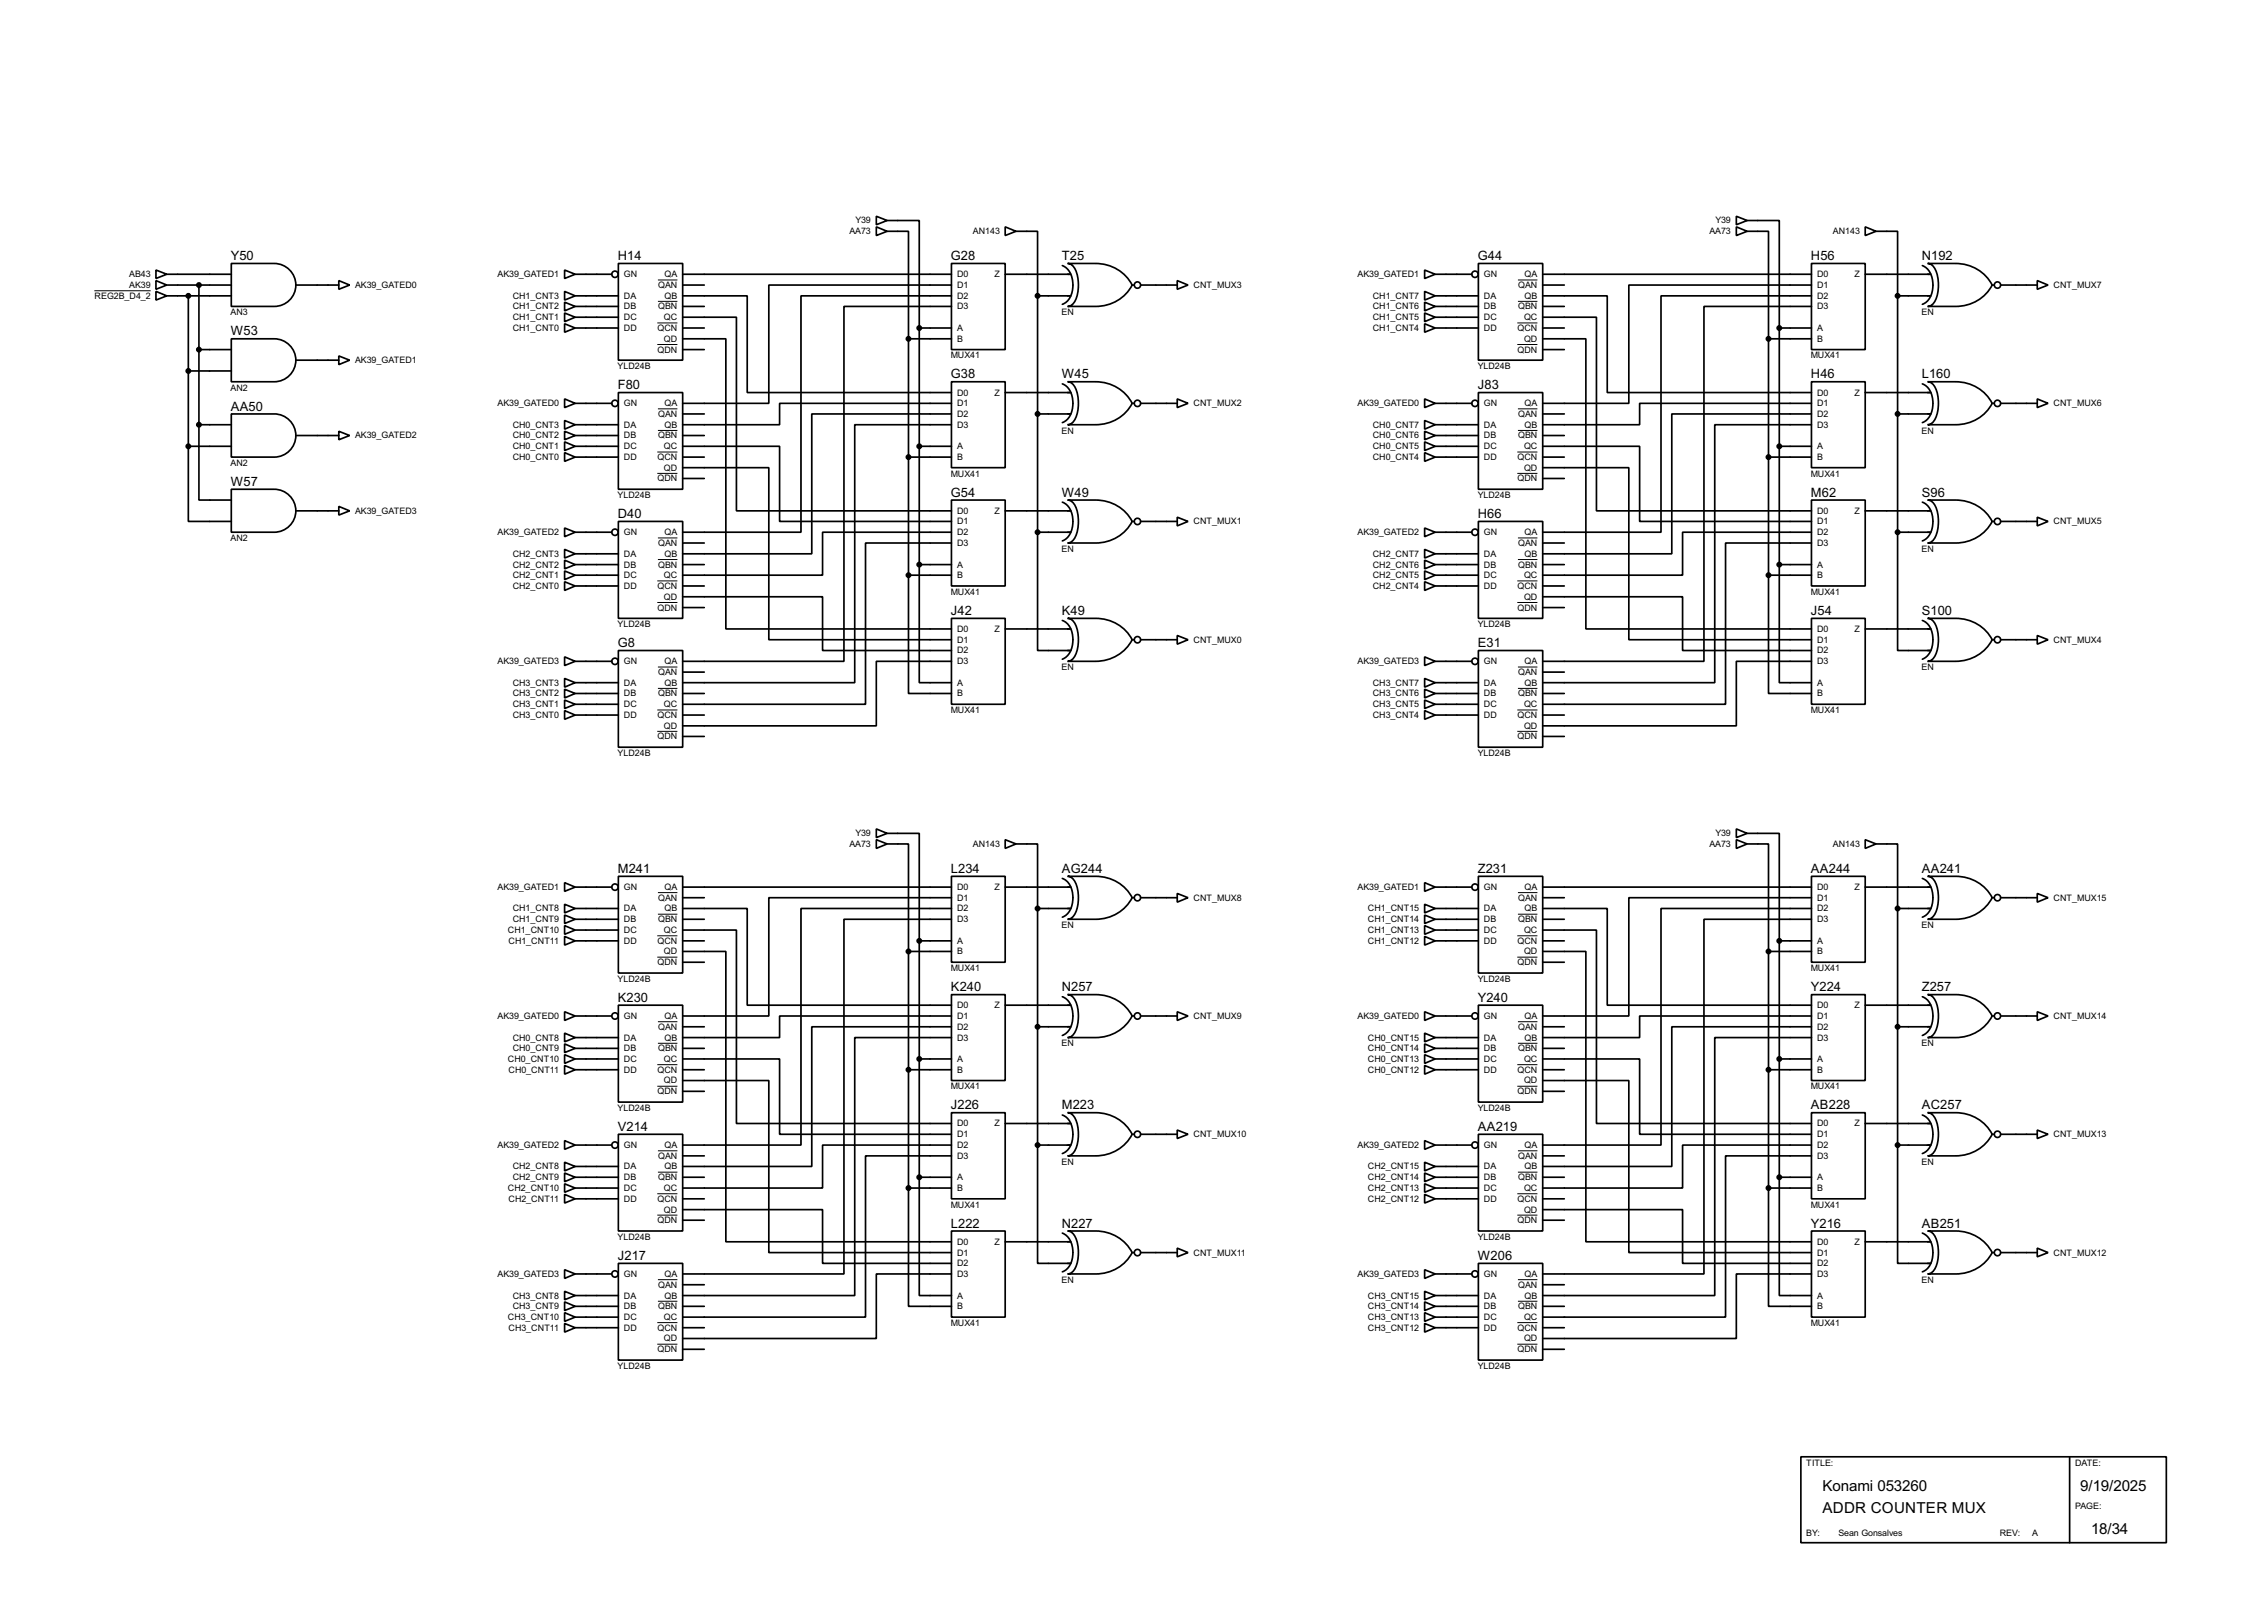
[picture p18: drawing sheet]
<svg xmlns="http://www.w3.org/2000/svg" width="536mm" height="383mm" viewBox="0 0 536 383" stroke-linecap="round" stroke-linejoin="round" font-family="sans-serif">
<defs><g id="words">
<g font-size="4">
<text x="430.6" y="352.4">Konami 053260</text>
<text x="491.5" y="352.4">9/19/2025</text>
<text x="430.6" y="357.4">ADDR COUNTER MUX</text>
<text x="494.1" y="362.5">18/34</text>
</g>
<g font-size="3.4">
<text x="54.5" y="61.4">Y50</text>
<text x="146" y="61.4">H14</text>
<text x="224.7" y="61.4">G28</text>
<text x="250.9" y="61.4">T25</text>
<text x="349.2" y="61.4">G44</text>
<text x="427.9" y="61.4">H56</text>
<text x="454.1" y="61.4">N192</text>
<text x="54.5" y="79.3">W53</text>
<text x="224.7" y="89.4">G38</text>
<text x="250.9" y="89.4">W45</text>
<text x="427.9" y="89.4">H46</text>
<text x="454.1" y="89.4">L160</text>
<text x="146" y="92">F80</text>
<text x="349.2" y="92">J83</text>
<text x="54.5" y="97">AA50</text>
<text x="54.5" y="114.8">W57</text>
<text x="224.7" y="117.4">G54</text>
<text x="250.9" y="117.4">W49</text>
<text x="427.9" y="117.4">M62</text>
<text x="454.1" y="117.4">S96</text>
<text x="146" y="122.4">D40</text>
<text x="349.2" y="122.4">H66</text>
<text x="224.7" y="145.3">J42</text>
<text x="250.9" y="145.3">K49</text>
<text x="427.9" y="145.3">J54</text>
<text x="454.1" y="145.3">S100</text>
<text x="146" y="152.9">G8</text>
<text x="349.2" y="152.9">E31</text>
<text x="146" y="206.3">M241</text>
<text x="224.7" y="206.3">L234</text>
<text x="250.9" y="206.3">AG244</text>
<text x="349.2" y="206.3">Z231</text>
<text x="427.9" y="206.3">AA244</text>
<text x="454.1" y="206.3">AA241</text>
<text x="146" y="236.7">K230</text>
<text x="224.7" y="234.2">K240</text>
<text x="250.9" y="234.2">N257</text>
<text x="349.2" y="236.7">Y240</text>
<text x="427.9" y="234.2">Y224</text>
<text x="454.1" y="234.2">Z257</text>
<text x="224.7" y="262.1">J226</text>
<text x="250.9" y="262.1">M223</text>
<text x="427.9" y="262.1">AB228</text>
<text x="454.1" y="262.1">AC257</text>
<text x="146" y="267.2">V214</text>
<text x="349.2" y="267.2">AA219</text>
<text x="224.7" y="290.1">L222</text>
<text x="250.9" y="290.1">N227</text>
<text x="427.9" y="290.1">Y216</text>
<text x="454.1" y="290.1">AB251</text>
<text x="146" y="297.7">J217</text>
<text x="349.2" y="297.7">W206</text>
</g>
<g font-size="2.4">
<text x="202.1" y="52.8">Y39</text>
<text x="405.3" y="52.8">Y39</text>
<text x="200.7" y="55.4">AA73</text>
<text x="229.9" y="55.4">AN143</text>
<text x="403.9" y="55.4">AA73</text>
<text x="433.1" y="55.4">AN143</text>
<text x="30.5" y="65.5">AB43</text>
<text x="117.5" y="65.5">AK39_GATED1</text>
<text x="147.4" y="65.5">GN</text>
<text x="157" y="65.5">QA</text>
<text x="226.1" y="65.5">D0</text>
<text x="235" y="65.5">Z</text>
<text x="320.7" y="65.5">AK39_GATED1</text>
<text x="350.6" y="65.5">GN</text>
<text x="360.2" y="65.5">QA</text>
<text x="429.3" y="65.5">D0</text>
<text x="438.2" y="65.5">Z</text>
<text x="22.3" y="70.6">REG2B_D4_2</text>
<text x="30.5" y="68.1">AK39</text>
<text x="83.9" y="68.1">AK39_GATED0</text>
<text x="121.1" y="70.6">CH1_CNT3</text>
<text x="147.4" y="70.6">DA</text>
<text x="155.5" y="68.1">QAN</text>
<text x="157" y="70.6">QB</text>
<text x="226.1" y="68.1">D1</text>
<text x="226.1" y="70.6">D2</text>
<text x="282" y="68.1">CNT_MUX3</text>
<text x="324.3" y="70.6">CH1_CNT7</text>
<text x="350.6" y="70.6">DA</text>
<text x="358.7" y="68.1">QAN</text>
<text x="360.2" y="70.6">QB</text>
<text x="429.3" y="68.1">D1</text>
<text x="429.3" y="70.6">D2</text>
<text x="485.2" y="68.1">CNT_MUX7</text>
<text x="54.5" y="74.5">AN3</text>
<text x="121.1" y="73.1">CH1_CNT2</text>
<text x="121.1" y="75.6">CH1_CNT1</text>
<text x="147.4" y="73.1">DB</text>
<text x="147.4" y="75.6">DC</text>
<text x="155.5" y="73.1">QBN</text>
<text x="156.9" y="75.6">QC</text>
<text x="226.1" y="73.1">D3</text>
<text x="250.8" y="74.5">EN</text>
<text x="324.3" y="73.1">CH1_CNT6</text>
<text x="324.3" y="75.6">CH1_CNT5</text>
<text x="350.6" y="73.1">DB</text>
<text x="350.6" y="75.6">DC</text>
<text x="358.7" y="73.1">QBN</text>
<text x="360.1" y="75.6">QC</text>
<text x="429.3" y="73.1">D3</text>
<text x="454" y="74.5">EN</text>
<text x="121.1" y="78.2">CH1_CNT0</text>
<text x="147.4" y="78.2">DD</text>
<text x="155.3" y="78.2">QCN</text>
<text x="155.3" y="83.3">QDN</text>
<text x="156.9" y="80.8">QD</text>
<text x="226.1" y="78.2">A</text>
<text x="226.1" y="80.8">B</text>
<text x="324.3" y="78.2">CH1_CNT4</text>
<text x="350.6" y="78.2">DD</text>
<text x="358.5" y="78.2">QCN</text>
<text x="358.5" y="83.3">QDN</text>
<text x="360.1" y="80.8">QD</text>
<text x="429.3" y="78.2">A</text>
<text x="429.3" y="80.8">B</text>
<text x="83.9" y="85.8">AK39_GATED1</text>
<text x="145.9" y="87.2">YLD24B</text>
<text x="224.6" y="84.7">MUX41</text>
<text x="349.1" y="87.2">YLD24B</text>
<text x="427.8" y="84.7">MUX41</text>
<text x="54.5" y="92.3">AN2</text>
<text x="117.5" y="96">AK39_GATED0</text>
<text x="147.4" y="96">GN</text>
<text x="157" y="96">QA</text>
<text x="226.1" y="93.5">D0</text>
<text x="226.1" y="96">D1</text>
<text x="235" y="93.5">Z</text>
<text x="282" y="96">CNT_MUX2</text>
<text x="320.7" y="96">AK39_GATED0</text>
<text x="350.6" y="96">GN</text>
<text x="360.2" y="96">QA</text>
<text x="429.3" y="93.5">D0</text>
<text x="429.3" y="96">D1</text>
<text x="438.2" y="93.5">Z</text>
<text x="485.2" y="96">CNT_MUX6</text>
<text x="121.1" y="101">CH0_CNT3</text>
<text x="147.4" y="101">DA</text>
<text x="155.5" y="98.5">QAN</text>
<text x="157" y="101">QB</text>
<text x="226.1" y="98.5">D2</text>
<text x="226.1" y="101">D3</text>
<text x="324.3" y="101">CH0_CNT7</text>
<text x="350.6" y="101">DA</text>
<text x="358.7" y="98.5">QAN</text>
<text x="360.2" y="101">QB</text>
<text x="429.3" y="98.5">D2</text>
<text x="429.3" y="101">D3</text>
<text x="83.9" y="103.6">AK39_GATED2</text>
<text x="121.1" y="103.6">CH0_CNT2</text>
<text x="121.1" y="106.2">CH0_CNT1</text>
<text x="147.4" y="103.6">DB</text>
<text x="147.4" y="106.2">DC</text>
<text x="155.5" y="103.6">QBN</text>
<text x="156.9" y="106.2">QC</text>
<text x="226.1" y="106.2">A</text>
<text x="250.8" y="102.4">EN</text>
<text x="324.3" y="106.2">CH0_CNT5</text>
<text x="324.3" y="103.6">CH0_CNT6</text>
<text x="350.6" y="103.6">DB</text>
<text x="350.6" y="106.2">DC</text>
<text x="358.7" y="103.6">QBN</text>
<text x="360.1" y="106.2">QC</text>
<text x="429.3" y="106.2">A</text>
<text x="454" y="102.4">EN</text>
<text x="54.5" y="110.1">AN2</text>
<text x="121.1" y="108.7">CH0_CNT0</text>
<text x="147.4" y="108.7">DD</text>
<text x="155.3" y="108.7">QCN</text>
<text x="155.3" y="113.7">QDN</text>
<text x="156.9" y="111.2">QD</text>
<text x="224.6" y="112.6">MUX41</text>
<text x="226.1" y="108.7">B</text>
<text x="324.3" y="108.7">CH0_CNT4</text>
<text x="350.6" y="108.7">DD</text>
<text x="358.5" y="108.7">QCN</text>
<text x="358.5" y="113.7">QDN</text>
<text x="360.1" y="111.2">QD</text>
<text x="427.8" y="112.6">MUX41</text>
<text x="429.3" y="108.7">B</text>
<text x="145.9" y="117.7">YLD24B</text>
<text x="349.1" y="117.7">YLD24B</text>
<text x="83.9" y="121.4">AK39_GATED3</text>
<text x="226.1" y="121.4">D0</text>
<text x="226.1" y="123.9">D1</text>
<text x="235" y="121.4">Z</text>
<text x="282" y="123.9">CNT_MUX1</text>
<text x="429.3" y="121.4">D0</text>
<text x="429.3" y="123.9">D1</text>
<text x="438.2" y="121.4">Z</text>
<text x="485.2" y="123.9">CNT_MUX5</text>
<text x="54.5" y="127.8">AN2</text>
<text x="117.5" y="126.4">AK39_GATED2</text>
<text x="121.1" y="131.6">CH2_CNT3</text>
<text x="147.4" y="131.6">DA</text>
<text x="147.4" y="126.4">GN</text>
<text x="155.5" y="129">QAN</text>
<text x="157" y="126.4">QA</text>
<text x="157" y="131.6">QB</text>
<text x="226.1" y="126.4">D2</text>
<text x="226.1" y="129">D3</text>
<text x="250.8" y="130.4">EN</text>
<text x="320.7" y="126.4">AK39_GATED2</text>
<text x="324.3" y="131.6">CH2_CNT7</text>
<text x="350.6" y="131.6">DA</text>
<text x="350.6" y="126.4">GN</text>
<text x="358.7" y="129">QAN</text>
<text x="360.2" y="126.4">QA</text>
<text x="360.2" y="131.6">QB</text>
<text x="429.3" y="126.4">D2</text>
<text x="429.3" y="129">D3</text>
<text x="454" y="130.4">EN</text>
<text x="121.1" y="134.1">CH2_CNT2</text>
<text x="121.1" y="136.6">CH2_CNT1</text>
<text x="147.4" y="134.1">DB</text>
<text x="147.4" y="136.6">DC</text>
<text x="155.5" y="134.1">QBN</text>
<text x="156.9" y="136.6">QC</text>
<text x="226.1" y="134.1">A</text>
<text x="226.1" y="136.6">B</text>
<text x="324.3" y="134.1">CH2_CNT6</text>
<text x="324.3" y="136.6">CH2_CNT5</text>
<text x="350.6" y="134.1">DB</text>
<text x="350.6" y="136.6">DC</text>
<text x="358.7" y="134.1">QBN</text>
<text x="360.1" y="136.6">QC</text>
<text x="429.3" y="134.1">A</text>
<text x="429.3" y="136.6">B</text>
<text x="121.1" y="139.2">CH2_CNT0</text>
<text x="147.4" y="139.2">DD</text>
<text x="155.3" y="139.2">QCN</text>
<text x="156.9" y="141.7">QD</text>
<text x="224.6" y="140.5">MUX41</text>
<text x="324.3" y="139.2">CH2_CNT4</text>
<text x="350.6" y="139.2">DD</text>
<text x="358.5" y="139.2">QCN</text>
<text x="360.1" y="141.7">QD</text>
<text x="427.8" y="140.5">MUX41</text>
<text x="145.9" y="148.2">YLD24B</text>
<text x="155.3" y="144.3">QDN</text>
<text x="226.1" y="149.3">D0</text>
<text x="235" y="149.3">Z</text>
<text x="349.1" y="148.2">YLD24B</text>
<text x="358.5" y="144.3">QDN</text>
<text x="429.3" y="149.3">D0</text>
<text x="438.2" y="149.3">Z</text>
<text x="226.1" y="151.9">D1</text>
<text x="226.1" y="154.4">D2</text>
<text x="282" y="151.9">CNT_MUX0</text>
<text x="429.3" y="151.9">D1</text>
<text x="429.3" y="154.4">D2</text>
<text x="485.2" y="151.9">CNT_MUX4</text>
<text x="117.5" y="157">AK39_GATED3</text>
<text x="147.4" y="157">GN</text>
<text x="155.5" y="159.5">QAN</text>
<text x="157" y="157">QA</text>
<text x="226.1" y="157">D3</text>
<text x="250.8" y="158.4">EN</text>
<text x="320.7" y="157">AK39_GATED3</text>
<text x="350.6" y="157">GN</text>
<text x="358.7" y="159.5">QAN</text>
<text x="360.2" y="157">QA</text>
<text x="429.3" y="157">D3</text>
<text x="454" y="158.4">EN</text>
<text x="121.1" y="162">CH3_CNT3</text>
<text x="121.1" y="164.6">CH3_CNT2</text>
<text x="121.1" y="167.1">CH3_CNT1</text>
<text x="147.4" y="162">DA</text>
<text x="147.4" y="164.6">DB</text>
<text x="147.4" y="167.1">DC</text>
<text x="155.5" y="164.6">QBN</text>
<text x="156.9" y="167.1">QC</text>
<text x="157" y="162">QB</text>
<text x="226.1" y="162">A</text>
<text x="226.1" y="164.6">B</text>
<text x="324.3" y="162">CH3_CNT7</text>
<text x="324.3" y="164.6">CH3_CNT6</text>
<text x="324.3" y="167.1">CH3_CNT5</text>
<text x="350.6" y="162">DA</text>
<text x="350.6" y="164.6">DB</text>
<text x="350.6" y="167.1">DC</text>
<text x="358.7" y="164.6">QBN</text>
<text x="360.1" y="167.1">QC</text>
<text x="360.2" y="162">QB</text>
<text x="429.3" y="162">A</text>
<text x="429.3" y="164.6">B</text>
<text x="121.1" y="169.7">CH3_CNT0</text>
<text x="147.4" y="169.7">DD</text>
<text x="155.3" y="169.7">QCN</text>
<text x="156.9" y="172.2">QD</text>
<text x="224.6" y="168.5">MUX41</text>
<text x="324.3" y="169.7">CH3_CNT4</text>
<text x="350.6" y="169.7">DD</text>
<text x="358.5" y="169.7">QCN</text>
<text x="360.1" y="172.2">QD</text>
<text x="427.8" y="168.5">MUX41</text>
<text x="145.9" y="178.7">YLD24B</text>
<text x="155.3" y="174.7">QDN</text>
<text x="349.1" y="178.7">YLD24B</text>
<text x="358.5" y="174.7">QDN</text>
<text x="202.1" y="197.6">Y39</text>
<text x="405.3" y="197.6">Y39</text>
<text x="200.7" y="200.1">AA73</text>
<text x="229.9" y="200.1">AN143</text>
<text x="403.9" y="200.1">AA73</text>
<text x="433.1" y="200.1">AN143</text>
<text x="117.5" y="210.3">AK39_GATED1</text>
<text x="121.1" y="215.4">CH1_CNT8</text>
<text x="147.4" y="215.4">DA</text>
<text x="147.4" y="210.3">GN</text>
<text x="155.5" y="212.8">QAN</text>
<text x="157" y="210.3">QA</text>
<text x="157" y="215.4">QB</text>
<text x="226.1" y="210.3">D0</text>
<text x="226.1" y="212.8">D1</text>
<text x="226.1" y="215.4">D2</text>
<text x="235" y="210.3">Z</text>
<text x="282" y="212.8">CNT_MUX8</text>
<text x="320.7" y="210.3">AK39_GATED1</text>
<text x="323.2" y="215.4">CH1_CNT15</text>
<text x="350.6" y="215.4">DA</text>
<text x="350.6" y="210.3">GN</text>
<text x="358.7" y="212.8">QAN</text>
<text x="360.2" y="210.3">QA</text>
<text x="360.2" y="215.4">QB</text>
<text x="429.3" y="210.3">D0</text>
<text x="429.3" y="212.8">D1</text>
<text x="429.3" y="215.4">D2</text>
<text x="438.2" y="210.3">Z</text>
<text x="485.2" y="212.8">CNT_MUX15</text>
<text x="120" y="220.5">CH1_CNT10</text>
<text x="121.1" y="217.9">CH1_CNT9</text>
<text x="147.4" y="217.9">DB</text>
<text x="147.4" y="220.5">DC</text>
<text x="155.5" y="217.9">QBN</text>
<text x="156.9" y="220.5">QC</text>
<text x="226.1" y="217.9">D3</text>
<text x="250.8" y="219.3">EN</text>
<text x="323.2" y="220.5">CH1_CNT13</text>
<text x="323.2" y="217.9">CH1_CNT14</text>
<text x="350.6" y="217.9">DB</text>
<text x="350.6" y="220.5">DC</text>
<text x="358.7" y="217.9">QBN</text>
<text x="360.1" y="220.5">QC</text>
<text x="429.3" y="217.9">D3</text>
<text x="454" y="219.3">EN</text>
<text x="120.1" y="223">CH1_CNT11</text>
<text x="147.4" y="223">DD</text>
<text x="155.3" y="223">QCN</text>
<text x="156.9" y="225.5">QD</text>
<text x="226.1" y="223">A</text>
<text x="226.1" y="225.5">B</text>
<text x="323.2" y="223">CH1_CNT12</text>
<text x="350.6" y="223">DD</text>
<text x="358.5" y="223">QCN</text>
<text x="360.1" y="225.5">QD</text>
<text x="429.3" y="223">A</text>
<text x="429.3" y="225.5">B</text>
<text x="145.9" y="232">YLD24B</text>
<text x="155.3" y="228.1">QDN</text>
<text x="224.6" y="229.5">MUX41</text>
<text x="349.1" y="232">YLD24B</text>
<text x="358.5" y="228.1">QDN</text>
<text x="427.8" y="229.5">MUX41</text>
<text x="226.1" y="238.2">D0</text>
<text x="235" y="238.2">Z</text>
<text x="429.3" y="238.2">D0</text>
<text x="438.2" y="238.2">Z</text>
<text x="117.5" y="240.8">AK39_GATED0</text>
<text x="121.1" y="245.9">CH0_CNT8</text>
<text x="147.4" y="245.9">DA</text>
<text x="147.4" y="240.8">GN</text>
<text x="155.5" y="243.3">QAN</text>
<text x="157" y="240.8">QA</text>
<text x="157" y="245.9">QB</text>
<text x="226.1" y="240.8">D1</text>
<text x="226.1" y="243.3">D2</text>
<text x="226.1" y="245.9">D3</text>
<text x="282" y="240.8">CNT_MUX9</text>
<text x="320.7" y="240.8">AK39_GATED0</text>
<text x="323.2" y="245.9">CH0_CNT15</text>
<text x="350.6" y="245.9">DA</text>
<text x="350.6" y="240.8">GN</text>
<text x="358.7" y="243.3">QAN</text>
<text x="360.2" y="240.8">QA</text>
<text x="360.2" y="245.9">QB</text>
<text x="429.3" y="240.8">D1</text>
<text x="429.3" y="243.3">D2</text>
<text x="429.3" y="245.9">D3</text>
<text x="485.2" y="240.8">CNT_MUX14</text>
<text x="120" y="250.9">CH0_CNT10</text>
<text x="121.1" y="248.4">CH0_CNT9</text>
<text x="147.4" y="248.4">DB</text>
<text x="147.4" y="250.9">DC</text>
<text x="155.5" y="248.4">QBN</text>
<text x="156.9" y="250.9">QC</text>
<text x="226.1" y="250.9">A</text>
<text x="250.8" y="247.3">EN</text>
<text x="323.2" y="248.4">CH0_CNT14</text>
<text x="323.2" y="250.9">CH0_CNT13</text>
<text x="350.6" y="248.4">DB</text>
<text x="350.6" y="250.9">DC</text>
<text x="358.7" y="248.4">QBN</text>
<text x="360.1" y="250.9">QC</text>
<text x="429.3" y="250.9">A</text>
<text x="454" y="247.3">EN</text>
<text x="120.1" y="253.5">CH0_CNT11</text>
<text x="147.4" y="253.5">DD</text>
<text x="155.3" y="253.5">QCN</text>
<text x="156.9" y="256">QD</text>
<text x="224.6" y="257.4">MUX41</text>
<text x="226.1" y="253.5">B</text>
<text x="323.2" y="253.5">CH0_CNT12</text>
<text x="350.6" y="253.5">DD</text>
<text x="358.5" y="253.5">QCN</text>
<text x="360.1" y="256">QD</text>
<text x="427.8" y="257.4">MUX41</text>
<text x="429.3" y="253.5">B</text>
<text x="145.9" y="262.5">YLD24B</text>
<text x="155.3" y="258.6">QDN</text>
<text x="349.1" y="262.5">YLD24B</text>
<text x="358.5" y="258.6">QDN</text>
<text x="226.1" y="266.2">D0</text>
<text x="226.1" y="268.7">D1</text>
<text x="235" y="266.2">Z</text>
<text x="282" y="268.7">CNT_MUX10</text>
<text x="429.3" y="266.2">D0</text>
<text x="429.3" y="268.7">D1</text>
<text x="438.2" y="266.2">Z</text>
<text x="485.2" y="268.7">CNT_MUX13</text>
<text x="117.5" y="271.3">AK39_GATED2</text>
<text x="147.4" y="271.3">GN</text>
<text x="155.5" y="273.8">QAN</text>
<text x="157" y="271.3">QA</text>
<text x="226.1" y="271.3">D2</text>
<text x="226.1" y="273.8">D3</text>
<text x="250.8" y="275.2">EN</text>
<text x="320.7" y="271.3">AK39_GATED2</text>
<text x="350.6" y="271.3">GN</text>
<text x="358.7" y="273.8">QAN</text>
<text x="360.2" y="271.3">QA</text>
<text x="429.3" y="271.3">D2</text>
<text x="429.3" y="273.8">D3</text>
<text x="454" y="275.2">EN</text>
<text x="120" y="281.4">CH2_CNT10</text>
<text x="121.1" y="278.9">CH2_CNT9</text>
<text x="121.1" y="276.3">CH2_CNT8</text>
<text x="147.4" y="276.3">DA</text>
<text x="147.4" y="278.9">DB</text>
<text x="147.4" y="281.4">DC</text>
<text x="155.5" y="278.9">QBN</text>
<text x="156.9" y="281.4">QC</text>
<text x="157" y="276.3">QB</text>
<text x="226.1" y="278.9">A</text>
<text x="226.1" y="281.4">B</text>
<text x="323.2" y="276.3">CH2_CNT15</text>
<text x="323.2" y="278.9">CH2_CNT14</text>
<text x="323.2" y="281.4">CH2_CNT13</text>
<text x="350.6" y="276.3">DA</text>
<text x="350.6" y="278.9">DB</text>
<text x="350.6" y="281.4">DC</text>
<text x="358.7" y="278.9">QBN</text>
<text x="360.1" y="281.4">QC</text>
<text x="360.2" y="276.3">QB</text>
<text x="429.3" y="278.9">A</text>
<text x="429.3" y="281.4">B</text>
<text x="120.1" y="284">CH2_CNT11</text>
<text x="147.4" y="284">DD</text>
<text x="155.3" y="284">QCN</text>
<text x="156.9" y="286.5">QD</text>
<text x="224.6" y="285.4">MUX41</text>
<text x="323.2" y="284">CH2_CNT12</text>
<text x="350.6" y="284">DD</text>
<text x="358.5" y="284">QCN</text>
<text x="360.1" y="286.5">QD</text>
<text x="427.8" y="285.4">MUX41</text>
<text x="145.9" y="293">YLD24B</text>
<text x="155.3" y="289">QDN</text>
<text x="349.1" y="293">YLD24B</text>
<text x="358.5" y="289">QDN</text>
<text x="226.1" y="294.1">D0</text>
<text x="226.1" y="296.7">D1</text>
<text x="226.1" y="299.2">D2</text>
<text x="235" y="294.1">Z</text>
<text x="282" y="296.7">CNT_MUX11</text>
<text x="429.3" y="294.1">D0</text>
<text x="429.3" y="296.7">D1</text>
<text x="429.3" y="299.2">D2</text>
<text x="438.2" y="294.1">Z</text>
<text x="485.2" y="296.7">CNT_MUX12</text>
<text x="117.5" y="301.7">AK39_GATED3</text>
<text x="147.4" y="301.7">GN</text>
<text x="155.5" y="304.3">QAN</text>
<text x="157" y="301.7">QA</text>
<text x="226.1" y="301.7">D3</text>
<text x="250.8" y="303.1">EN</text>
<text x="320.7" y="301.7">AK39_GATED3</text>
<text x="350.6" y="301.7">GN</text>
<text x="358.7" y="304.3">QAN</text>
<text x="360.2" y="301.7">QA</text>
<text x="429.3" y="301.7">D3</text>
<text x="454" y="303.1">EN</text>
<text x="120" y="311.9">CH3_CNT10</text>
<text x="121.1" y="306.8">CH3_CNT8</text>
<text x="121.1" y="309.4">CH3_CNT9</text>
<text x="147.4" y="306.8">DA</text>
<text x="147.4" y="309.4">DB</text>
<text x="147.4" y="311.9">DC</text>
<text x="155.5" y="309.4">QBN</text>
<text x="156.9" y="311.9">QC</text>
<text x="157" y="306.8">QB</text>
<text x="226.1" y="306.8">A</text>
<text x="226.1" y="309.4">B</text>
<text x="323.2" y="306.8">CH3_CNT15</text>
<text x="323.2" y="311.9">CH3_CNT13</text>
<text x="323.2" y="309.4">CH3_CNT14</text>
<text x="350.6" y="306.8">DA</text>
<text x="350.6" y="309.4">DB</text>
<text x="350.6" y="311.9">DC</text>
<text x="358.7" y="309.4">QBN</text>
<text x="360.1" y="311.9">QC</text>
<text x="360.2" y="306.8">QB</text>
<text x="429.3" y="306.8">A</text>
<text x="429.3" y="309.4">B</text>
<text x="120.1" y="314.4">CH3_CNT11</text>
<text x="147.4" y="314.4">DD</text>
<text x="155.3" y="314.4">QCN</text>
<text x="156.9" y="317">QD</text>
<text x="224.6" y="313.3">MUX41</text>
<text x="323.2" y="314.4">CH3_CNT12</text>
<text x="350.6" y="314.4">DD</text>
<text x="358.5" y="314.4">QCN</text>
<text x="360.1" y="317">QD</text>
<text x="427.8" y="313.3">MUX41</text>
<text x="145.9" y="323.5">YLD24B</text>
<text x="155.3" y="319.5">QDN</text>
<text x="349.1" y="323.5">YLD24B</text>
<text x="358.5" y="319.5">QDN</text>
<text x="426.8" y="346.4">TITLE:</text>
<text x="490.3" y="346.4">DATE:</text>
<text x="490.3" y="356.5">PAGE:</text>
<text x="426.8" y="362.9">BY:</text>
<text x="434.4" y="362.9">Sean Gonsalves</text>
<text x="472.5" y="362.9">REV:</text>
<text x="480.1" y="362.9">A</text>
</g>
</g></defs>
<g fill="none" stroke="#000" stroke-width=".4">
<path d="M207.1 51.1l2.5 1-2.5 1zM207.1 53.6l2.5 1.1-2.5 1zM209.6 52.1h7.6v25.4M209.6 54.7h5.1v25.4M237.5 53.6l2.6 1.1-2.6 1zM240.1 54.7h5.1v15.2M410.3 51.1l2.5 1-2.5 1zM410.3 53.6l2.5 1.1-2.5 1zM412.8 52.1h7.6v25.4M412.8 54.7h5.1v25.4M440.7 53.6l2.6 1.1-2.6 1zM443.3 54.7h5.1v15.2"/>
<path d="M36.9 66.3l2.5 1.1-2.5 1zM36.9 68.9l2.5 1-2.5 1zM36.9 63.8l2.5 1-2.5 1zM39.4 64.8h15.3M39.4 69.9h15.3M39.4 67.4h15.3M44.5 69.9v35.6M47 67.4v33M54.7 62.3h10.1a5.1 5.1 0 0 1 5.1 5 5.1 5.1 0 0 1-5.1 5.1h-10.1zM69.9 67.4h10.2M80.1 66.3l2.5 1.1-2.5 1zM133.4 68.9l2.5 1-2.5 1z"/>
<path d="M133.4 71.4l2.5 1-2.5 1.1zM133.4 74l2.5 1-2.5 1zM133.4 76.5l2.5 1-2.5 1zM133.4 63.8l2.5 1-2.5 1zM135.9 64.8h8.7M135.9 77.5h10.2M135.9 69.9h10.2M135.9 72.4h10.2M135.9 75h10.2M146.1 62.3h15.2v22.8h-15.2zM161.3 69.9h15.3v22.9h48.2M161.3 75h12.7v45.7h50.8"/>
<path d="M161.3 64.8h63.5M161.3 77.5h5.1M161.3 72.4h5.1M161.3 67.4h5.1M217.2 77.5v55.9M217.2 77.5h7.6M224.8 62.3h12.7v20.3h-12.7zM224.8 69.9h-35.5v55.9h-28M224.8 67.4h-43.1v27.9h-20.4M224.8 72.4h-25.4v83.9h-38.1M237.5 64.8h15.5M245.2 69.9h7.8"/>
<path d="M245.2 69.9v55.9M251 62.8a5.2 5.2 0 0 1 2.3 6.2 3.8 3.8 0 0 1-2.3 2.9M252.3 62.3h6.6a9.6 9.6 0 0 1 8.6 5.1 9.6 9.6 0 0 1-8.6 5h-6.6a3.1 3.1 0 0 0 2.3-3.1 7.8 7.8 0 0 0-1.3-6.6zM267.5 67.4h.5M269.5 67.4h8.7M278.2 66.3l2.5 1.1-2.5 1zM336.6 68.9l2.5 1-2.5 1zM336.6 71.4l2.5 1-2.5 1.1zM336.6 74l2.5 1-2.5 1zM336.6 76.5l2.5 1-2.5 1zM336.6 63.8l2.5 1-2.5 1zM339.1 64.8h8.7"/>
<path d="M339.1 77.5h10.2M339.1 69.9h10.2M339.1 72.4h10.2M339.1 75h10.2M349.3 62.3h15.2v22.8h-15.2zM364.5 69.9h15.3v22.9h48.2M364.5 75h12.7v45.7h50.8M364.5 64.8h63.5M364.5 77.5h5.1M364.5 72.4h5.1M364.5 67.4h5.1M420.4 77.5h7.6"/>
<path d="M420.4 77.5v55.9M428 62.3h12.7v20.3h-12.7zM428 72.4h-25.4v83.9h-38.1M428 69.9h-35.5v55.9h-28M428 67.4h-43.1v27.9h-20.4M440.7 64.8h15.5M448.4 69.9h7.8M448.4 69.9v55.9M454.2 62.8a5.2 5.2 0 0 1 2.3 6.2 3.8 3.8 0 0 1-2.3 2.9M455.5 62.3h6.6a9.6 9.6 0 0 1 8.6 5.1 9.6 9.6 0 0 1-8.6 5h-6.6a3.1 3.1 0 0 0 2.3-3.1 7.8 7.8 0 0 0-1.3-6.6zM470.7 67.4h.5M472.7 67.4h8.7"/>
<path d="M481.4 66.3l2.5 1.1-2.5 1zM44.5 87.7h10.2M47 82.6h7.7M54.7 97.8h10.1a5.1 5.1 0 0 1 5.1 5.1 5.1 5.1 0 0 1-5.1 5.1h-10.1zM54.7 80.1h10.1a5.1 5.1 0 0 1 5.1 5 5.1 5.1 0 0 1-5.1 5.1h-10.1zM69.9 85.1h10.2M80.1 84.1l2.5 1-2.5 1.1zM133.4 99.4l2.5 1-2.5 1zM133.4 94.3l2.5 1-2.5 1zM135.9 95.3h8.7M146.1 92.8h15.2v22.8h-15.2zM161.3 80.1h10.2v68.5h53.3"/>
<path d="M161.3 97.8h5.1M161.3 82.6h5.1M214.7 80.1h10.1M214.7 80.1v55.8M224.8 90.2h12.7v20.3h-12.7zM224.8 97.8h-33v33.1h-30.5M224.8 95.3h-40.6v5.1h-22.9M237.5 92.8h15.5M245.2 97.8h7.8M251 90.7a5.2 5.2 0 0 1 2.3 6.2 3.9 3.9 0 0 1-2.3 3M252.3 90.2h6.6a9.6 9.6 0 0 1 8.6 5.1 9.6 9.6 0 0 1-8.6 5.1h-6.6a3.2 3.2 0 0 0 2.3-3.2 7.8 7.8 0 0 0-1.3-6.6zM267.5 95.3h.5"/>
<path d="M269.5 95.3h8.7M278.2 94.3l2.5 1-2.5 1zM336.6 99.4l2.5 1-2.5 1zM336.6 94.3l2.5 1-2.5 1zM339.1 95.3h8.7M349.3 92.8h15.2v22.8h-15.2zM364.5 80.1h10.2v68.5h53.3M364.5 97.8h5.1M364.5 82.6h5.1M417.9 80.1h10.1M417.9 80.1v55.8M428 90.2h12.7v20.3h-12.7z"/>
<path d="M428 97.8h-33v33.1h-30.5M428 95.3h-40.6v5.1h-22.9M440.7 92.8h15.5M448.4 97.8h7.8M454.2 90.7a5.2 5.2 0 0 1 2.3 6.2 3.9 3.9 0 0 1-2.3 3M455.5 90.2h6.6a9.6 9.6 0 0 1 8.6 5.1 9.6 9.6 0 0 1-8.6 5.1h-6.6a3.2 3.2 0 0 0 2.3-3.2 7.8 7.8 0 0 0-1.3-6.6zM470.7 95.3h.5M472.7 95.3h8.7M481.4 94.3l2.5 1-2.5 1zM44.5 105.5v17.7h10.2M44.5 105.5h10.2M47 100.4v17.8h7.7"/>
<path d="M47 100.4h7.7M54.7 115.6h10.1a5.1 5.1 0 0 1 5.1 5.1 5.1 5.1 0 0 1-5.1 5.1h-10.1zM69.9 102.9h10.2M80.1 101.9l2.5 1-2.5 1zM80.1 119.7l2.5 1-2.5 1zM133.4 101.9l2.5 1-2.5 1zM133.4 104.4l2.5 1.1-2.5 1zM133.4 107l2.5 1-2.5 1zM135.9 105.5h10.2M135.9 108h10.2M135.9 100.4h10.2M135.9 102.9h10.2"/>
<path d="M161.3 105.5h22.9v17.7h40.6M161.3 110.5h20.4v40.7h43.1M161.3 108h5.1M161.3 102.9h5.1M161.3 113.1h5.1M214.7 108h10.1M217.2 105.5h7.6M224.8 118.2h12.7v20.3h-12.7zM224.8 100.4h-22.8v60.9h-40.7M251 118.7a5.1 5.1 0 0 1 2.3 6.1 3.9 3.9 0 0 1-2.3 3M252.3 118.2h6.6a9.6 9.6 0 0 1 8.6 5 9.6 9.6 0 0 1-8.6 5.1h-6.6a3.2 3.2 0 0 0 2.3-3.1 7.7 7.7 0 0 0-1.3-6.6zM336.6 107l2.5 1-2.5 1z"/>
<path d="M336.6 104.4l2.5 1.1-2.5 1zM336.6 101.9l2.5 1-2.5 1zM339.1 105.5h10.2M339.1 108h10.2M339.1 100.4h10.2M339.1 102.9h10.2M364.5 105.5h22.9v17.7h40.6M364.5 110.5h20.4v40.7h43.1M364.5 108h5.1M364.5 102.9h5.1M364.5 113.1h5.1M417.9 108h10.1"/>
<path d="M420.4 105.5h7.6M428 118.2h12.7v20.3h-12.7zM428 100.4h-22.8v60.9h-40.7M454.2 118.7a5.1 5.1 0 0 1 2.3 6.1 3.9 3.9 0 0 1-2.3 3M455.5 118.2h6.6a9.6 9.6 0 0 1 8.6 5 9.6 9.6 0 0 1-8.6 5.1h-6.6a3.2 3.2 0 0 0 2.3-3.1 7.7 7.7 0 0 0-1.3-6.6zM69.9 120.7h10.2M133.4 129.8l2.5 1.1-2.5 1zM133.4 132.4l2.5 1-2.5 1zM133.4 134.9l2.5 1-2.5 1.1zM133.4 137.5l2.5 1-2.5 1zM133.4 124.8l2.5 1-2.5 1zM135.9 133.4h10.2"/>
<path d="M135.9 135.9h10.2M135.9 138.5h10.2M135.9 130.9h10.2M135.9 125.8h8.7M146.1 123.2h15.2v22.9h-15.2zM161.3 133.4h5.1M161.3 138.5h5.1M161.3 128.3h5.1M214.7 135.9v28h10.1M214.7 135.9h10.1M217.2 133.4v27.9h7.6M217.2 133.4h7.6"/>
<path d="M224.8 125.8h-30.4v10.1h-33.1M224.8 128.3h-20.3v38.1h-43.2M237.5 120.7h15.5M245.2 125.8v27.9h7.8M245.2 125.8h7.8M267.5 123.2h.5M269.5 123.2h8.7M278.2 122.2l2.5 1-2.5 1.1zM336.6 132.4l2.5 1-2.5 1zM336.6 134.9l2.5 1-2.5 1.1zM336.6 137.5l2.5 1-2.5 1zM336.6 129.8l2.5 1.1-2.5 1z"/>
<path d="M336.6 124.8l2.5 1-2.5 1zM339.1 133.4h10.2M339.1 135.9h10.2M339.1 138.5h10.2M339.1 130.9h10.2M339.1 125.8h8.7M349.3 123.2h15.2v22.9h-15.2zM364.5 133.4h5.1M364.5 138.5h5.1M364.5 128.3h5.1M417.9 135.9v28h10.1M417.9 135.9h10.1"/>
<path d="M420.4 133.4v27.9h7.6M420.4 133.4h7.6M428 128.3h-20.3v38.1h-43.2M428 125.8h-30.4v10.1h-33.1M440.7 120.7h15.5M448.4 125.8v27.9h7.8M448.4 125.8h7.8M470.7 123.2h.5M472.7 123.2h8.7M481.4 122.2l2.5 1-2.5 1.1zM133.4 155.2l2.5 1.1-2.5 1zM135.9 156.3h8.7"/>
<path d="M146.1 153.7h15.2v22.9h-15.2zM161.3 141h33.1v12.7h30.4M161.3 143.6h5.1M161.3 158.8h5.1M224.8 146.1h12.7v20.3h-12.7zM224.8 156.3h-17.7v15.2h-45.8M237.5 148.6h15.5M251 146.6a5.1 5.1 0 0 1 2.3 6.2 4 4 0 0 1-2.3 3M252.3 146.1h6.6a9.6 9.6 0 0 1 8.6 5.1 9.6 9.6 0 0 1-8.6 5.1h-6.6a3.2 3.2 0 0 0 2.3-3.2 7.7 7.7 0 0 0-1.3-6.6zM267.5 151.2h.5M269.5 151.2h8.7M278.2 150.2l2.5 1-2.5 1z"/>
<path d="M336.6 155.2l2.5 1.1-2.5 1zM339.1 156.3h8.7M349.3 153.7h15.2v22.9h-15.2zM364.5 141h33.1v12.7h30.4M364.5 143.6h5.1M364.5 158.8h5.1M428 146.1h12.7v20.3h-12.7zM428 156.3h-17.7v15.2h-45.8M440.7 148.6h15.5M454.2 146.6a5.1 5.1 0 0 1 2.3 6.2 4 4 0 0 1-2.3 3M455.5 146.1h6.6a9.6 9.6 0 0 1 8.6 5.1 9.6 9.6 0 0 1-8.6 5.1h-6.6a3.2 3.2 0 0 0 2.3-3.2 7.7 7.7 0 0 0-1.3-6.6zM470.7 151.2h.5"/>
<path d="M472.7 151.2h8.7M481.4 150.2l2.5 1-2.5 1zM133.4 160.3l2.5 1-2.5 1.1zM133.4 162.9l2.5 1-2.5 1zM133.4 165.4l2.5 1-2.5 1zM133.4 167.9l2.5 1.1-2.5 1zM135.9 161.3h10.2M135.9 163.9h10.2M135.9 166.4h10.2M135.9 169h10.2M161.3 163.9h5.1M161.3 169h5.1"/>
<path d="M161.3 174h5.1M336.6 160.3l2.5 1-2.5 1.1zM336.6 162.9l2.5 1-2.5 1zM336.6 165.4l2.5 1-2.5 1zM336.6 167.9l2.5 1.1-2.5 1zM339.1 161.3h10.2M339.1 163.9h10.2M339.1 166.4h10.2M339.1 169h10.2M364.5 163.9h5.1M364.5 169h5.1M364.5 174h5.1"/>
<path d="M207.1 195.9l2.5 1-2.5 1zM207.1 198.4l2.5 1-2.5 1.1zM209.6 196.9h7.6v25.4M209.6 199.4h5.1v25.4M237.5 198.4l2.6 1-2.6 1.1zM240.1 199.4h5.1v15.3M410.3 195.9l2.5 1-2.5 1zM410.3 198.4l2.5 1-2.5 1.1zM412.8 196.9h7.6v25.4M412.8 199.4h5.1v25.4M440.7 198.4l2.6 1-2.6 1.1zM443.3 199.4h5.1v15.3"/>
<path d="M133.4 213.7l2.5 1-2.5 1zM133.4 216.2l2.5 1-2.5 1zM133.4 218.7l2.5 1.1-2.5 1zM133.4 208.6l2.5 1-2.5 1zM135.9 209.6h8.7M135.9 214.7h10.2M135.9 219.8h10.2M135.9 217.2h10.2M146.1 207.1h15.2v22.8h-15.2zM161.3 214.7h15.3v22.8h48.2M161.3 219.8h12.7v45.7h50.8M161.3 209.6h63.5"/>
<path d="M161.3 217.2h5.1M161.3 212.1h5.1M224.8 207.1h12.7v20.3h-12.7zM224.8 217.2h-25.4v83.8h-38.1M224.8 214.7h-35.5v55.9h-28M224.8 212.1h-43.1v28h-20.4M237.5 209.6h15.5M245.2 214.7h7.8M245.2 214.7v55.9M251 207.6a5.1 5.1 0 0 1 2.3 6.1 3.9 3.9 0 0 1-2.3 3M252.3 207.1h6.6a9.6 9.6 0 0 1 8.6 5 9.6 9.6 0 0 1-8.6 5.1h-6.6a3.2 3.2 0 0 0 2.3-3.1 7.7 7.7 0 0 0-1.3-6.6zM267.5 212.1h.5"/>
<path d="M269.5 212.1h8.7M278.2 211.1l2.5 1-2.5 1.1zM336.6 218.7l2.5 1.1-2.5 1zM336.6 213.7l2.5 1-2.5 1zM336.6 216.2l2.5 1-2.5 1zM336.6 208.6l2.5 1-2.5 1zM339.1 209.6h8.7M339.1 214.7h10.2M339.1 219.8h10.2M339.1 217.2h10.2M349.3 207.1h15.2v22.8h-15.2zM364.5 214.7h15.3v22.8h48.2"/>
<path d="M364.5 219.8h12.7v45.7h50.8M364.5 209.6h63.5M364.5 217.2h5.1M364.5 212.1h5.1M428 207.1h12.7v20.3h-12.7zM428 212.1h-43.1v28h-20.4M428 214.7h-35.5v55.9h-28M428 217.2h-25.4v83.8h-38.1M440.7 209.6h15.5M448.4 214.7h7.8M448.4 214.7v55.9M454.2 207.6a5.1 5.1 0 0 1 2.3 6.1 3.9 3.9 0 0 1-2.3 3"/>
<path d="M455.5 207.1h6.6a9.6 9.6 0 0 1 8.6 5 9.6 9.6 0 0 1-8.6 5.1h-6.6a3.2 3.2 0 0 0 2.3-3.1 7.7 7.7 0 0 0-1.3-6.6zM470.7 212.1h.5M472.7 212.1h8.7M481.4 211.1l2.5 1-2.5 1.1zM133.4 221.3l2.5 1-2.5 1zM133.4 239.1l2.5 1-2.5 1zM135.9 222.3h10.2M146.1 237.5h15.2v22.9h-15.2zM161.3 224.8h10.2v68.6h53.3M161.3 222.3h5.1M161.3 227.4h5.1M214.7 224.8h10.1"/>
<path d="M214.7 224.8v55.9M217.2 222.3v55.9M217.2 222.3h7.6M224.8 235h12.7v20.3h-12.7zM237.5 237.5h15.5M251 235.5a5.1 5.1 0 0 1 2.3 6.2 4 4 0 0 1-2.3 3M252.3 235h6.6a9.6 9.6 0 0 1 8.6 5.1 9.6 9.6 0 0 1-8.6 5.1h-6.6a3.2 3.2 0 0 0 2.3-3.2 7.7 7.7 0 0 0-1.3-6.6zM278.2 239.1l2.5 1-2.5 1zM336.6 221.3l2.5 1-2.5 1zM336.6 239.1l2.5 1-2.5 1zM339.1 222.3h10.2M349.3 237.5h15.2v22.9h-15.2z"/>
<path d="M364.5 224.8h10.2v68.6h53.3M364.5 222.3h5.1M364.5 227.4h5.1M417.9 224.8v55.9M417.9 224.8h10.1M420.4 222.3v55.9M420.4 222.3h7.6M428 235h12.7v20.3h-12.7zM440.7 237.5h15.5M454.2 235.5a5.1 5.1 0 0 1 2.3 6.2 4 4 0 0 1-2.3 3M455.5 235h6.6a9.6 9.6 0 0 1 8.6 5.1 9.6 9.6 0 0 1-8.6 5.1h-6.6a3.2 3.2 0 0 0 2.3-3.2 7.7 7.7 0 0 0-1.3-6.6zM481.4 239.1l2.5 1-2.5 1z"/>
<path d="M133.4 251.8l2.5 1-2.5 1zM133.4 249.2l2.5 1-2.5 1.1zM133.4 246.7l2.5 1-2.5 1zM133.4 244.1l2.5 1.1-2.5 1zM135.9 250.2h10.2M135.9 252.8h10.2M135.9 245.2h10.2M135.9 247.7h10.2M135.9 240.1h8.7M161.3 250.2h22.9v17.8h40.6M161.3 255.3h20.4v40.7h43.1M161.3 252.8h5.1"/>
<path d="M161.3 247.7h5.1M161.3 242.6h5.1M161.3 257.9h5.1M214.7 252.8h10.1M217.2 250.2h7.6M224.8 245.2h-22.8v60.9h-40.7M224.8 242.6h-33v33h-30.5M224.8 240.1h-40.6v5.1h-22.9M245.2 242.6h7.8M267.5 240.1h.5M269.5 240.1h8.7M336.6 244.1l2.5 1.1-2.5 1z"/>
<path d="M336.6 246.7l2.5 1-2.5 1zM336.6 249.2l2.5 1-2.5 1.1zM336.6 251.8l2.5 1-2.5 1zM339.1 250.2h10.2M339.1 252.8h10.2M339.1 245.2h10.2M339.1 247.7h10.2M339.1 240.1h8.7M364.5 250.2h22.9v17.8h40.6M364.5 255.3h20.4v40.7h43.1M364.5 252.8h5.1M364.5 247.7h5.1"/>
<path d="M364.5 242.6h5.1M364.5 257.9h5.1M417.9 252.8h10.1M420.4 250.2h7.6M428 240.1h-40.6v5.1h-22.9M428 242.6h-33v33h-30.5M428 245.2h-22.8v60.9h-40.7M448.4 242.6h7.8M470.7 240.1h.5M472.7 240.1h8.7M133.4 279.7l2.5 1-2.5 1zM133.4 277.2l2.5 1-2.5 1z"/>
<path d="M133.4 274.6l2.5 1-2.5 1.1zM133.4 269.5l2.5 1.1-2.5 1zM135.9 278.2h10.2M135.9 275.6h10.2M135.9 270.6h8.7M146.1 268h15.2v22.9h-15.2zM161.3 278.2h5.1M161.3 273.1h5.1M217.2 278.2v27.9h7.6M217.2 278.2h7.6M224.8 262.9h12.7v20.4h-12.7zM224.8 273.1h-20.3v38.1h-43.2"/>
<path d="M224.8 270.6h-30.4v10.1h-33.1M237.5 265.5h15.5M245.2 270.6v27.9h7.8M245.2 270.6h7.8M251 263.5a5.1 5.1 0 0 1 2.3 6.1 3.8 3.8 0 0 1-2.3 3M252.3 262.9h6.6a9.6 9.6 0 0 1 8.6 5.1 9.6 9.6 0 0 1-8.6 5.1h-6.6a3.2 3.2 0 0 0 2.3-3.1 7.8 7.8 0 0 0-1.3-6.7zM267.5 268h.5M269.5 268h8.7M278.2 267l2.5 1-2.5 1zM336.6 274.6l2.5 1-2.5 1.1zM336.6 277.2l2.5 1-2.5 1zM336.6 279.7l2.5 1-2.5 1z"/>
<path d="M336.6 269.5l2.5 1.1-2.5 1zM339.1 278.2h10.2M339.1 275.6h10.2M339.1 270.6h8.7M349.3 268h15.2v22.9h-15.2zM364.5 278.2h5.1M364.5 273.1h5.1M420.4 278.2v27.9h7.6M420.4 278.2h7.6M428 262.9h12.7v20.4h-12.7zM428 270.6h-30.4v10.1h-33.1M428 273.1h-20.3v38.1h-43.2"/>
<path d="M440.7 265.5h15.5M448.4 270.6v27.9h7.8M448.4 270.6h7.8M454.2 263.5a5.1 5.1 0 0 1 2.3 6.1 3.8 3.8 0 0 1-2.3 3M455.5 262.9h6.6a9.6 9.6 0 0 1 8.6 5.1 9.6 9.6 0 0 1-8.6 5.1h-6.6a3.2 3.2 0 0 0 2.3-3.1 7.8 7.8 0 0 0-1.3-6.7zM470.7 268h.5M472.7 268h8.7M481.4 267l2.5 1-2.5 1zM133.4 282.2l2.5 1.1-2.5 1zM135.9 280.7h10.2M135.9 283.3h10.2M146.1 298.5h15.2v22.9h-15.2z"/>
<path d="M161.3 285.8h33.1v12.7h30.4M161.3 283.3h5.1M161.3 288.3h5.1M214.7 280.7v28h10.1M214.7 280.7h10.1M224.8 290.9h12.7v20.3h-12.7zM237.5 293.4h15.5M251 291.4a5.2 5.2 0 0 1 2.3 6.2 3.8 3.8 0 0 1-2.3 2.9M252.3 290.9h6.6a9.6 9.6 0 0 1 8.6 5.1 9.6 9.6 0 0 1-8.6 5h-6.6a3.1 3.1 0 0 0 2.3-3.1 7.8 7.8 0 0 0-1.3-6.6zM267.5 296h.5M269.5 296h8.7M278.2 294.9l2.5 1.1-2.5 1z"/>
<path d="M336.6 282.2l2.5 1.1-2.5 1zM339.1 280.7h10.2M339.1 283.3h10.2M349.3 298.5h15.2v22.9h-15.2zM364.5 285.8h33.1v12.7h30.4M364.5 283.3h5.1M364.5 288.3h5.1M417.9 280.7v28h10.1M417.9 280.7h10.1M428 290.9h12.7v20.3h-12.7zM440.7 293.4h15.5M454.2 291.4a5.2 5.2 0 0 1 2.3 6.2 3.8 3.8 0 0 1-2.3 2.9"/>
<path d="M455.5 290.9h6.6a9.6 9.6 0 0 1 8.6 5.1 9.6 9.6 0 0 1-8.6 5h-6.6a3.1 3.1 0 0 0 2.3-3.1 7.8 7.8 0 0 0-1.3-6.6zM470.7 296h.5M472.7 296h8.7M481.4 294.9l2.5 1.1-2.5 1zM133.4 312.7l2.5 1-2.5 1.1zM133.4 310.2l2.5 1-2.5 1zM133.4 305.1l2.5 1-2.5 1zM133.4 307.6l2.5 1.1-2.5 1zM133.4 300l2.5 1-2.5 1.1zM135.9 306.1h10.2M135.9 311.2h10.2M135.9 308.7h10.2"/>
<path d="M135.9 313.7h10.2M135.9 301h8.7M161.3 308.7h5.1M161.3 313.7h5.1M161.3 303.6h5.1M161.3 318.8h5.1M224.8 301h-17.7v15.3h-45.8M336.6 305.1l2.5 1-2.5 1zM336.6 310.2l2.5 1-2.5 1zM336.6 307.6l2.5 1.1-2.5 1zM336.6 312.7l2.5 1-2.5 1.1zM336.6 300l2.5 1-2.5 1.1z"/>
<path d="M339.1 306.1h10.2M339.1 311.2h10.2M339.1 308.7h10.2M339.1 313.7h10.2M339.1 301h8.7M364.5 308.7h5.1M364.5 313.7h5.1M364.5 303.6h5.1M364.5 318.8h5.1M428 301h-17.7v15.3h-45.8M425.5 344.2h86.4v20.3h-86.4zM489 344.2v20.3"/>
<circle cx="145.3" cy="64.8" r=".75"/>
<circle cx="268.7" cy="67.4" r=".75"/>
<circle cx="348.5" cy="64.8" r=".75"/>
<circle cx="471.9" cy="67.4" r=".75"/>
<circle cx="145.3" cy="95.3" r=".75"/>
<circle cx="268.7" cy="95.3" r=".75"/>
<circle cx="348.5" cy="95.3" r=".75"/>
<circle cx="471.9" cy="95.3" r=".75"/>
<circle cx="145.3" cy="125.8" r=".75"/>
<circle cx="268.7" cy="123.2" r=".75"/>
<circle cx="348.5" cy="125.8" r=".75"/>
<circle cx="471.9" cy="123.2" r=".75"/>
<circle cx="145.3" cy="156.3" r=".75"/>
<circle cx="268.7" cy="151.2" r=".75"/>
<circle cx="348.5" cy="156.3" r=".75"/>
<circle cx="471.9" cy="151.2" r=".75"/>
<circle cx="145.3" cy="209.6" r=".75"/>
<circle cx="268.7" cy="212.1" r=".75"/>
<circle cx="348.5" cy="209.6" r=".75"/>
<circle cx="471.9" cy="212.1" r=".75"/>
<circle cx="145.3" cy="240.1" r=".75"/>
<circle cx="268.7" cy="240.1" r=".75"/>
<circle cx="348.5" cy="240.1" r=".75"/>
<circle cx="471.9" cy="240.1" r=".75"/>
<circle cx="145.3" cy="270.6" r=".75"/>
<circle cx="268.7" cy="268" r=".75"/>
<circle cx="348.5" cy="270.6" r=".75"/>
<circle cx="471.9" cy="268" r=".75"/>
<circle cx="268.7" cy="296" r=".75"/>
<circle cx="471.9" cy="296" r=".75"/>
<circle cx="145.3" cy="301" r=".75"/>
<circle cx="348.5" cy="301" r=".75"/>
</g>
<g fill="none" stroke="#000" stroke-width=".24">
<path d="M22.3 68.7h13.3M155.3 76.3h4.8M155.5 66.2h4.6M155.5 71.2h4.6M358.5 76.3h4.8M358.7 66.2h4.6M358.7 71.2h4.6M155.3 81.4h4.8M155.5 96.6h4.6M358.5 81.4h4.8M358.7 96.6h4.6M155.3 106.8h4.8"/>
<path d="M155.3 111.9h4.8M155.5 101.7h4.6M358.5 106.8h4.8M358.5 111.9h4.8M358.7 101.7h4.6M155.3 137.3h4.8M155.5 127.1h4.6M155.5 132.2h4.6M358.5 137.3h4.8M358.7 127.1h4.6M358.7 132.2h4.6M155.3 142.4h4.8"/>
<path d="M155.5 157.6h4.6M358.5 142.4h4.8M358.7 157.6h4.6M155.3 167.8h4.8M155.3 172.8h4.8M155.5 162.7h4.6M358.5 167.8h4.8M358.5 172.8h4.8M358.7 162.7h4.6M155.5 210.9h4.6M155.5 216h4.6M358.7 210.9h4.6"/>
<path d="M358.7 216h4.6M155.3 221.1h4.8M155.3 226.2h4.8M358.5 221.1h4.8M358.5 226.2h4.8M155.3 251.6h4.8M155.3 256.7h4.8M155.5 241.4h4.6M155.5 246.5h4.6M358.5 251.6h4.8M358.5 256.7h4.8M358.7 241.4h4.6"/>
<path d="M358.7 246.5h4.6M155.5 271.9h4.6M155.5 277h4.6M358.7 271.9h4.6M358.7 277h4.6M155.3 282.1h4.8M155.3 287.1h4.8M358.5 282.1h4.8M358.5 287.1h4.8M155.3 312.5h4.8M155.3 317.6h4.8M155.5 302.4h4.6"/>
<path d="M155.5 307.5h4.6M358.5 312.5h4.8M358.5 317.6h4.8M358.7 302.4h4.6M358.7 307.5h4.6"/>
</g>
<g fill="#000" stroke="#000" stroke-width=".4">
<circle cx="44.5" cy="69.9" r=".5"/>
<circle cx="47" cy="67.4" r=".5"/>
<circle cx="217.2" cy="77.5" r=".5"/>
<circle cx="245.1" cy="69.9" r=".5"/>
<circle cx="420.4" cy="77.5" r=".5"/>
<circle cx="448.3" cy="69.9" r=".5"/>
<circle cx="44.5" cy="87.7" r=".5"/>
<circle cx="47" cy="82.6" r=".5"/>
<circle cx="214.6" cy="80.1" r=".5"/>
<circle cx="245.1" cy="97.8" r=".5"/>
<circle cx="417.8" cy="80.1" r=".5"/>
<circle cx="448.3" cy="97.8" r=".5"/>
<circle cx="44.5" cy="105.5" r=".5"/>
<circle cx="47" cy="100.4" r=".5"/>
<circle cx="214.6" cy="108" r=".5"/>
<circle cx="217.2" cy="105.5" r=".5"/>
<circle cx="417.8" cy="108" r=".5"/>
<circle cx="420.4" cy="105.5" r=".5"/>
<circle cx="214.6" cy="135.9" r=".5"/>
<circle cx="217.2" cy="133.4" r=".5"/>
<circle cx="245.1" cy="125.8" r=".5"/>
<circle cx="417.8" cy="135.9" r=".5"/>
<circle cx="420.4" cy="133.4" r=".5"/>
<circle cx="448.3" cy="125.8" r=".5"/>
<circle cx="245.1" cy="214.7" r=".5"/>
<circle cx="448.3" cy="214.7" r=".5"/>
<circle cx="214.6" cy="224.8" r=".5"/>
<circle cx="217.2" cy="222.3" r=".5"/>
<circle cx="417.8" cy="224.8" r=".5"/>
<circle cx="420.4" cy="222.3" r=".5"/>
<circle cx="214.6" cy="252.8" r=".5"/>
<circle cx="217.2" cy="250.2" r=".5"/>
<circle cx="245.1" cy="242.6" r=".5"/>
<circle cx="417.8" cy="252.8" r=".5"/>
<circle cx="420.4" cy="250.2" r=".5"/>
<circle cx="448.3" cy="242.6" r=".5"/>
<circle cx="217.2" cy="278.2" r=".5"/>
<circle cx="245.1" cy="270.6" r=".5"/>
<circle cx="420.4" cy="278.2" r=".5"/>
<circle cx="448.3" cy="270.6" r=".5"/>
<circle cx="214.6" cy="280.7" r=".5"/>
<circle cx="417.8" cy="280.7" r=".5"/>
</g>
<use href="#words"/>
</svg>
